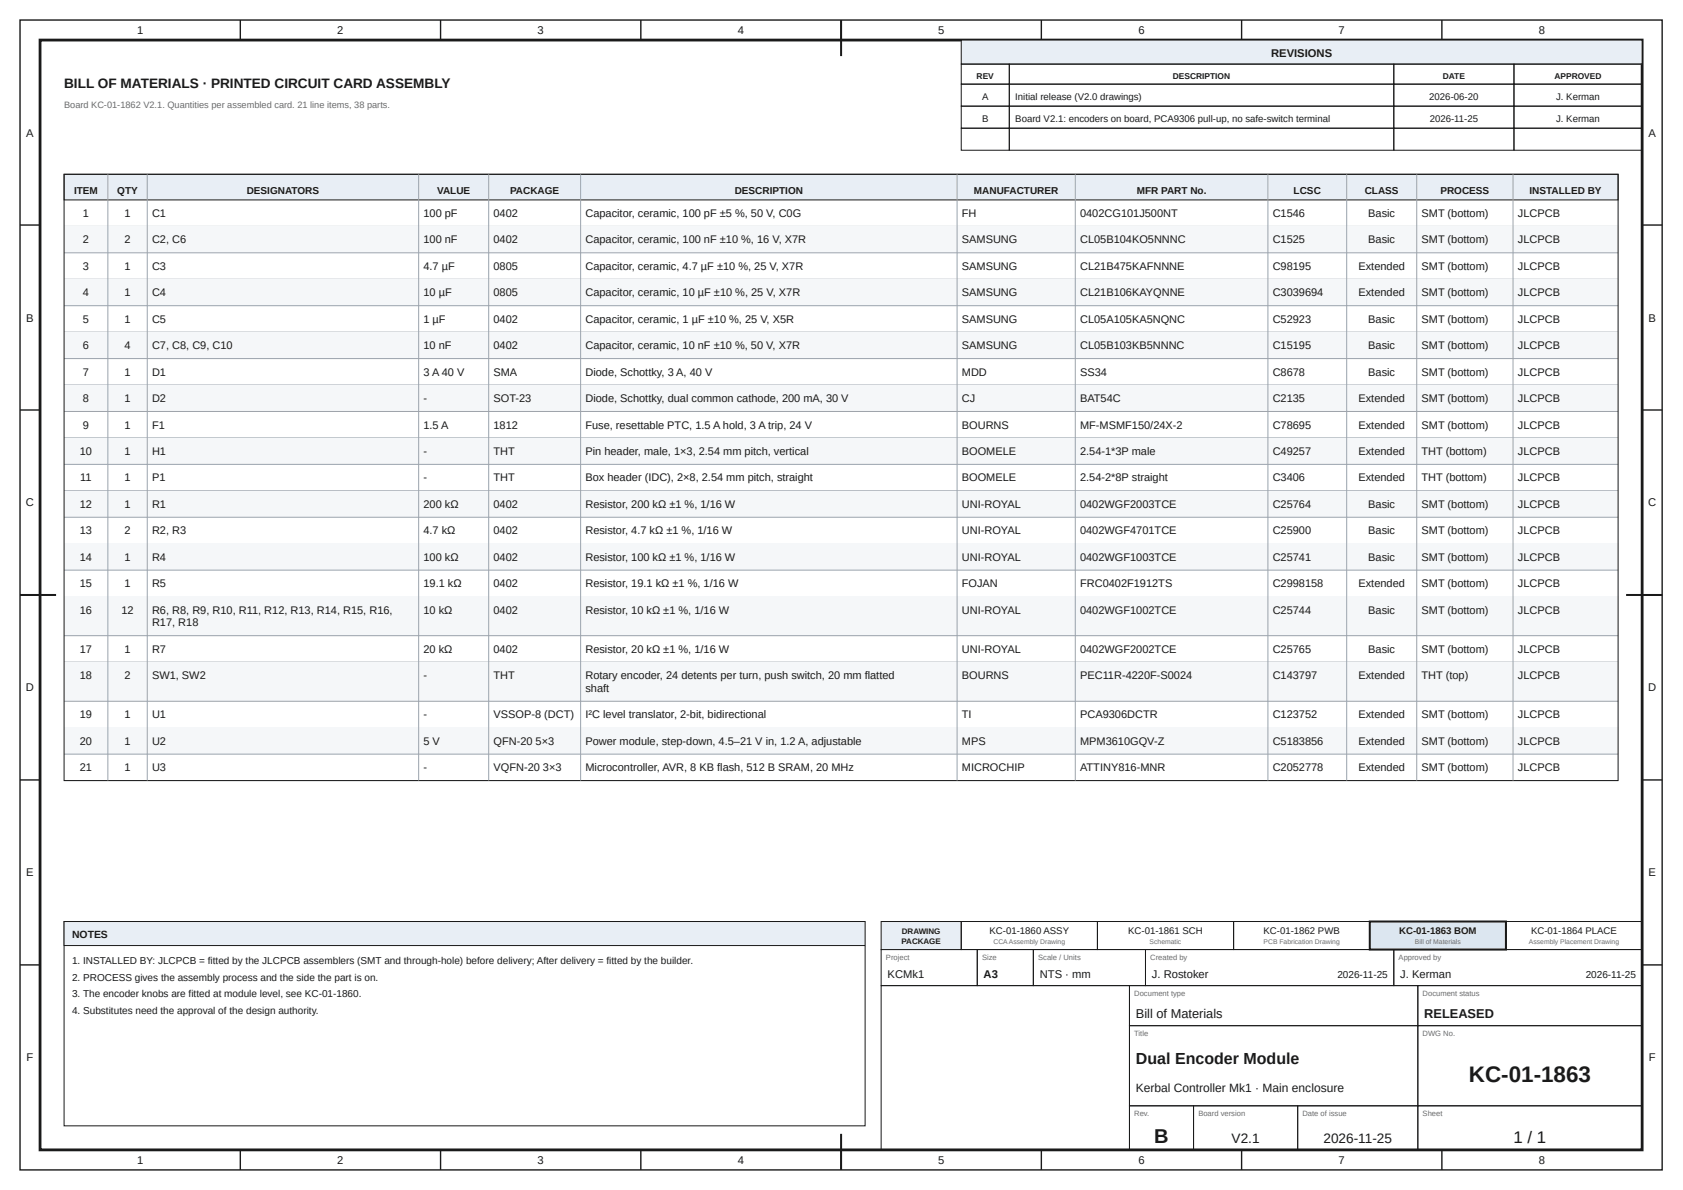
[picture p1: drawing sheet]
<svg xmlns="http://www.w3.org/2000/svg" width="420mm" height="297mm" viewBox="0 0 420 297" stroke-linecap="round" stroke-linejoin="round" font-family="sans-serif">
<defs><g id="words">
<text font-size="5.6" fill="#1a1a1a" x="366.7" y="270">KC-01-1863</text>
<text font-size="5" fill="#1a1a1a" x="288.2" y="285.2">B</text>
<text font-size="4.2" fill="#1a1a1a" x="377.9" y="285.2">1 / 1</text>
<text font-size="4" fill="#1a1a1a" x="283.6" y="265.5">Dual Encoder Module</text>
<g font-size="3.4" fill="#1a1a1a">
<text x="16" y="22">BILL OF MATERIALS · PRINTED CIRCUIT CARD ASSEMBLY</text>
<text x="307.5" y="285.2">V2.1</text>
<text x="330.4" y="285.2">2026-11-25</text>
</g>
<g font-size="3.2" fill="#1a1a1a">
<text x="283.6" y="254.2">Bill of Materials</text>
<text x="355.6" y="254.2">RELEASED</text>
</g>
<text font-size="3" fill="#1a1a1a" x="283.6" y="272.5">Kerbal Controller Mk1 · Main enclosure</text>
<g font-size="2.8" fill="#1a1a1a">
<text x="34.2" y="8.6">1</text>
<text x="84.2" y="8.6">2</text>
<text x="134.2" y="8.6">3</text>
<text x="184.2" y="8.6">4</text>
<text x="234.2" y="8.6">5</text>
<text x="284.2" y="8.6">6</text>
<text x="334.2" y="8.6">7</text>
<text x="384.2" y="8.6">8</text>
<text x="317.4" y="14.3">REVISIONS</text>
<text x="6.6" y="34.1">A</text>
<text x="411.6" y="34.1">A</text>
<text x="6.6" y="80.2">B</text>
<text x="411.6" y="80.2">B</text>
<text x="6.5" y="126.4">C</text>
<text x="411.5" y="126.4">C</text>
<text x="6.5" y="172.6">D</text>
<text x="411.5" y="172.6">D</text>
<text x="6.6" y="218.7">E</text>
<text x="411.6" y="218.7">E</text>
<text x="221.6" y="244.2">KCMk1</text>
<text x="245.6" y="244.2">A3</text>
<text x="259.6" y="244.2">NTS · mm</text>
<text x="287.6" y="244.2">J. Rostoker</text>
<text x="349.6" y="244.2">J. Kerman</text>
<text x="6.6" y="264.9">F</text>
<text x="411.6" y="264.9">F</text>
<text x="34.2" y="290.6">1</text>
<text x="84.2" y="290.6">2</text>
<text x="134.2" y="290.6">3</text>
<text x="184.2" y="290.6">4</text>
<text x="234.2" y="290.6">5</text>
<text x="284.2" y="290.6">6</text>
<text x="334.2" y="290.6">7</text>
<text x="384.2" y="290.6">8</text>
</g>
<g font-size="2.7" fill="#1a1a1a">
<text x="20.7" y="54.2">1</text>
<text x="31.1" y="54.2">1</text>
<text x="38" y="54.2">C1</text>
<text x="105.7" y="54.2">100 pF</text>
<text x="123.2" y="54.2">0402</text>
<text x="146.2" y="54.2">Capacitor, ceramic, 100 pF ±5 %, 50 V, C0G</text>
<text x="240.2" y="54.2">FH</text>
<text x="269.7" y="54.2">0402CG101J500NT</text>
<text x="317.8" y="54.2">C1546</text>
<text x="341.6" y="54.2">Basic</text>
<text x="354.9" y="54.2">SMT (bottom)</text>
<text x="379" y="54.2">JLCPCB</text>
<text x="20.7" y="60.8">2</text>
<text x="31.1" y="60.8">2</text>
<text x="38" y="60.8">C2, C6</text>
<text x="105.7" y="60.8">100 nF</text>
<text x="123.2" y="60.8">0402</text>
<text x="146.2" y="60.8">Capacitor, ceramic, 100 nF ±10 %, 16 V, X7R</text>
<text x="240.2" y="60.8">SAMSUNG</text>
<text x="269.7" y="60.8">CL05B104KO5NNNC</text>
<text x="317.8" y="60.8">C1525</text>
<text x="341.6" y="60.8">Basic</text>
<text x="354.9" y="60.8">SMT (bottom)</text>
<text x="379" y="60.8">JLCPCB</text>
<text x="20.7" y="67.4">3</text>
<text x="31.1" y="67.4">1</text>
<text x="38" y="67.4">C3</text>
<text x="105.7" y="67.4">4.7 µF</text>
<text x="123.2" y="67.4">0805</text>
<text x="146.2" y="67.4">Capacitor, ceramic, 4.7 µF ±10 %, 25 V, X7R</text>
<text x="240.2" y="67.4">SAMSUNG</text>
<text x="269.7" y="67.4">CL21B475KAFNNNE</text>
<text x="317.8" y="67.4">C98195</text>
<text x="339.2" y="67.4">Extended</text>
<text x="354.9" y="67.4">SMT (bottom)</text>
<text x="379" y="67.4">JLCPCB</text>
<text x="20.7" y="74">4</text>
<text x="31.1" y="74">1</text>
<text x="38" y="74">C4</text>
<text x="105.7" y="74">10 µF</text>
<text x="123.2" y="74">0805</text>
<text x="146.2" y="74">Capacitor, ceramic, 10 µF ±10 %, 25 V, X7R</text>
<text x="240.2" y="74">SAMSUNG</text>
<text x="269.7" y="74">CL21B106KAYQNNE</text>
<text x="317.8" y="74">C3039694</text>
<text x="339.2" y="74">Extended</text>
<text x="354.9" y="74">SMT (bottom)</text>
<text x="379" y="74">JLCPCB</text>
<text x="20.7" y="80.6">5</text>
<text x="31.1" y="80.6">1</text>
<text x="38" y="80.6">C5</text>
<text x="105.7" y="80.6">1 µF</text>
<text x="123.2" y="80.6">0402</text>
<text x="146.2" y="80.6">Capacitor, ceramic, 1 µF ±10 %, 25 V, X5R</text>
<text x="240.2" y="80.6">SAMSUNG</text>
<text x="269.7" y="80.6">CL05A105KA5NQNC</text>
<text x="317.8" y="80.6">C52923</text>
<text x="341.6" y="80.6">Basic</text>
<text x="354.9" y="80.6">SMT (bottom)</text>
<text x="379" y="80.6">JLCPCB</text>
<text x="20.7" y="87.2">6</text>
<text x="31.1" y="87.2">4</text>
<text x="38" y="87.2">C7, C8, C9, C10</text>
<text x="105.7" y="87.2">10 nF</text>
<text x="123.2" y="87.2">0402</text>
<text x="146.2" y="87.2">Capacitor, ceramic, 10 nF ±10 %, 50 V, X7R</text>
<text x="240.2" y="87.2">SAMSUNG</text>
<text x="269.7" y="87.2">CL05B103KB5NNNC</text>
<text x="317.8" y="87.2">C15195</text>
<text x="341.6" y="87.2">Basic</text>
<text x="354.9" y="87.2">SMT (bottom)</text>
<text x="379" y="87.2">JLCPCB</text>
<text x="20.7" y="93.8">7</text>
<text x="31.1" y="93.8">1</text>
<text x="38" y="93.8">D1</text>
<text x="105.7" y="93.8">3 A 40 V</text>
<text x="123.2" y="93.8">SMA</text>
<text x="146.2" y="93.8">Diode, Schottky, 3 A, 40 V</text>
<text x="240.2" y="93.8">MDD</text>
<text x="269.7" y="93.8">SS34</text>
<text x="317.8" y="93.8">C8678</text>
<text x="341.6" y="93.8">Basic</text>
<text x="354.9" y="93.8">SMT (bottom)</text>
<text x="379" y="93.8">JLCPCB</text>
<text x="20.7" y="100.4">8</text>
<text x="31.1" y="100.4">1</text>
<text x="38" y="100.4">D2</text>
<text x="105.7" y="100.4">-</text>
<text x="123.2" y="100.4">SOT-23</text>
<text x="146.2" y="100.4">Diode, Schottky, dual common cathode, 200 mA, 30 V</text>
<text x="240.2" y="100.4">CJ</text>
<text x="269.7" y="100.4">BAT54C</text>
<text x="317.8" y="100.4">C2135</text>
<text x="339.2" y="100.4">Extended</text>
<text x="354.9" y="100.4">SMT (bottom)</text>
<text x="379" y="100.4">JLCPCB</text>
<text x="20.7" y="107">9</text>
<text x="31.1" y="107">1</text>
<text x="38" y="107">F1</text>
<text x="105.7" y="107">1.5 A</text>
<text x="123.2" y="107">1812</text>
<text x="146.2" y="107">Fuse, resettable PTC, 1.5 A hold, 3 A trip, 24 V</text>
<text x="240.2" y="107">BOURNS</text>
<text x="269.7" y="107">MF-MSMF150/24X-2</text>
<text x="317.8" y="107">C78695</text>
<text x="339.2" y="107">Extended</text>
<text x="354.9" y="107">SMT (bottom)</text>
<text x="379" y="107">JLCPCB</text>
<text x="19.9" y="113.6">10</text>
<text x="31.1" y="113.6">1</text>
<text x="38" y="113.6">H1</text>
<text x="105.7" y="113.6">-</text>
<text x="123.2" y="113.6">THT</text>
<text x="146.2" y="113.6">Pin header, male, 1×3, 2.54 mm pitch, vertical</text>
<text x="240.2" y="113.6">BOOMELE</text>
<text x="269.7" y="113.6">2.54-1*3P male</text>
<text x="317.8" y="113.6">C49257</text>
<text x="339.2" y="113.6">Extended</text>
<text x="354.9" y="113.6">THT (bottom)</text>
<text x="379" y="113.6">JLCPCB</text>
<text x="20" y="120.2">11</text>
<text x="31.1" y="120.2">1</text>
<text x="38" y="120.2">P1</text>
<text x="105.7" y="120.2">-</text>
<text x="123.2" y="120.2">THT</text>
<text x="146.2" y="120.2">Box header (IDC), 2×8, 2.54 mm pitch, straight</text>
<text x="240.2" y="120.2">BOOMELE</text>
<text x="269.7" y="120.2">2.54-2*8P straight</text>
<text x="317.8" y="120.2">C3406</text>
<text x="339.2" y="120.2">Extended</text>
<text x="354.9" y="120.2">THT (bottom)</text>
<text x="379" y="120.2">JLCPCB</text>
<text x="19.9" y="126.8">12</text>
<text x="31.1" y="126.8">1</text>
<text x="38" y="126.8">R1</text>
<text x="105.7" y="126.8">200 kΩ</text>
<text x="123.2" y="126.8">0402</text>
<text x="146.2" y="126.8">Resistor, 200 kΩ ±1 %, 1/16 W</text>
<text x="240.2" y="126.8">UNI-ROYAL</text>
<text x="269.7" y="126.8">0402WGF2003TCE</text>
<text x="317.8" y="126.8">C25764</text>
<text x="341.6" y="126.8">Basic</text>
<text x="354.9" y="126.8">SMT (bottom)</text>
<text x="379" y="126.8">JLCPCB</text>
<text x="19.9" y="133.4">13</text>
<text x="31.1" y="133.4">2</text>
<text x="38" y="133.4">R2, R3</text>
<text x="105.7" y="133.4">4.7 kΩ</text>
<text x="123.2" y="133.4">0402</text>
<text x="146.2" y="133.4">Resistor, 4.7 kΩ ±1 %, 1/16 W</text>
<text x="240.2" y="133.4">UNI-ROYAL</text>
<text x="269.7" y="133.4">0402WGF4701TCE</text>
<text x="317.8" y="133.4">C25900</text>
<text x="341.6" y="133.4">Basic</text>
<text x="354.9" y="133.4">SMT (bottom)</text>
<text x="379" y="133.4">JLCPCB</text>
<text x="19.9" y="140">14</text>
<text x="31.1" y="140">1</text>
<text x="38" y="140">R4</text>
<text x="105.7" y="140">100 kΩ</text>
<text x="123.2" y="140">0402</text>
<text x="146.2" y="140">Resistor, 100 kΩ ±1 %, 1/16 W</text>
<text x="240.2" y="140">UNI-ROYAL</text>
<text x="269.7" y="140">0402WGF1003TCE</text>
<text x="317.8" y="140">C25741</text>
<text x="341.6" y="140">Basic</text>
<text x="354.9" y="140">SMT (bottom)</text>
<text x="379" y="140">JLCPCB</text>
<text x="19.9" y="146.6">15</text>
<text x="31.1" y="146.6">1</text>
<text x="38" y="146.6">R5</text>
<text x="105.7" y="146.6">19.1 kΩ</text>
<text x="123.2" y="146.6">0402</text>
<text x="146.2" y="146.6">Resistor, 19.1 kΩ ±1 %, 1/16 W</text>
<text x="240.2" y="146.6">FOJAN</text>
<text x="269.7" y="146.6">FRC0402F1912TS</text>
<text x="317.8" y="146.6">C2998158</text>
<text x="339.2" y="146.6">Extended</text>
<text x="354.9" y="146.6">SMT (bottom)</text>
<text x="379" y="146.6">JLCPCB</text>
<text x="19.9" y="153.2">16</text>
<text x="30.3" y="153.2">12</text>
<text x="38" y="153.2">R6, R8, R9, R10, R11, R12, R13, R14, R15, R16,</text>
<text x="105.7" y="153.2">10 kΩ</text>
<text x="123.2" y="153.2">0402</text>
<text x="146.2" y="153.2">Resistor, 10 kΩ ±1 %, 1/16 W</text>
<text x="240.2" y="153.2">UNI-ROYAL</text>
<text x="269.7" y="153.2">0402WGF1002TCE</text>
<text x="317.8" y="153.2">C25744</text>
<text x="341.6" y="153.2">Basic</text>
<text x="354.9" y="153.2">SMT (bottom)</text>
<text x="379" y="153.2">JLCPCB</text>
<text x="38" y="156.3">R17, R18</text>
<text x="19.9" y="162.9">17</text>
<text x="31.1" y="162.9">1</text>
<text x="38" y="162.9">R7</text>
<text x="105.7" y="162.9">20 kΩ</text>
<text x="123.2" y="162.9">0402</text>
<text x="146.2" y="162.9">Resistor, 20 kΩ ±1 %, 1/16 W</text>
<text x="240.2" y="162.9">UNI-ROYAL</text>
<text x="269.7" y="162.9">0402WGF2002TCE</text>
<text x="317.8" y="162.9">C25765</text>
<text x="341.6" y="162.9">Basic</text>
<text x="354.9" y="162.9">SMT (bottom)</text>
<text x="379" y="162.9">JLCPCB</text>
<text x="19.9" y="169.5">18</text>
<text x="31.1" y="169.5">2</text>
<text x="38" y="169.5">SW1, SW2</text>
<text x="105.7" y="169.5">-</text>
<text x="123.2" y="169.5">THT</text>
<text x="146.2" y="169.5">Rotary encoder, 24 detents per turn, push switch, 20 mm flatted</text>
<text x="146.2" y="172.7">shaft</text>
<text x="240.2" y="169.5">BOURNS</text>
<text x="269.7" y="169.5">PEC11R-4220F-S0024</text>
<text x="317.8" y="169.5">C143797</text>
<text x="339.2" y="169.5">Extended</text>
<text x="354.9" y="169.5">THT (top)</text>
<text x="379" y="169.5">JLCPCB</text>
<text x="19.9" y="179.3">19</text>
<text x="31.1" y="179.3">1</text>
<text x="38" y="179.3">U1</text>
<text x="105.7" y="179.3">-</text>
<text x="123.2" y="179.3">VSSOP-8 (DCT)</text>
<text x="146.2" y="179.3">I²C level translator, 2-bit, bidirectional</text>
<text x="240.2" y="179.3">TI</text>
<text x="269.7" y="179.3">PCA9306DCTR</text>
<text x="317.8" y="179.3">C123752</text>
<text x="339.2" y="179.3">Extended</text>
<text x="354.9" y="179.3">SMT (bottom)</text>
<text x="379" y="179.3">JLCPCB</text>
<text x="19.9" y="185.9">20</text>
<text x="31.1" y="185.9">1</text>
<text x="38" y="185.9">U2</text>
<text x="105.7" y="185.9">5 V</text>
<text x="123.2" y="185.9">QFN-20</text>
<text x="133.7" y="185.9">5×3</text>
<text x="146.2" y="185.9">Power module, step-down, 4.5–21 V in, 1.2 A, adjustable</text>
<text x="240.2" y="185.9">MPS</text>
<text x="269.7" y="185.9">MPM3610GQV-Z</text>
<text x="317.8" y="185.9">C5183856</text>
<text x="339.2" y="185.9">Extended</text>
<text x="354.9" y="185.9">SMT (bottom)</text>
<text x="379" y="185.9">JLCPCB</text>
<text x="19.9" y="192.5">21</text>
<text x="31.1" y="192.5">1</text>
<text x="38" y="192.5">U3</text>
<text x="105.7" y="192.5">-</text>
<text x="123.2" y="192.5">VQFN-20</text>
<text x="135.6" y="192.5">3×3</text>
<text x="146.2" y="192.5">Microcontroller, AVR, 8 KB flash, 512 B SRAM, 20 MHz</text>
<text x="240.2" y="192.5">MICROCHIP</text>
<text x="269.7" y="192.5">ATTINY816-MNR</text>
<text x="317.8" y="192.5">C2052778</text>
<text x="339.2" y="192.5">Extended</text>
<text x="354.9" y="192.5">SMT (bottom)</text>
<text x="379" y="192.5">JLCPCB</text>
</g>
<text font-size="2.6" fill="#1a1a1a" x="18" y="234.2">NOTES</text>
<g font-size="2.5" fill="#1a1a1a">
<text x="18.5" y="48.3">ITEM</text>
<text x="29.3" y="48.3">QTY</text>
<text x="61.6" y="48.3">DESIGNATORS</text>
<text x="109.1" y="48.3">VALUE</text>
<text x="127.3" y="48.3">PACKAGE</text>
<text x="183.4" y="48.3">DESCRIPTION</text>
<text x="243.2" y="48.3">MANUFACTURER</text>
<text x="283.8" y="48.3">MFR PART No.</text>
<text x="323" y="48.3">LCSC</text>
<text x="340.7" y="48.3">CLASS</text>
<text x="359.6" y="48.3">PROCESS</text>
<text x="381.9" y="48.3">INSTALLED BY</text>
<text x="18" y="240.5">1. INSTALLED BY: JLCPCB = fitted by the JLCPCB assemblers (SMT and through-hole) before delivery; After delivery = fitted by the builder.</text>
<text x="18" y="244.7">2. PROCESS gives the assembly process and the side the part is on.</text>
<text x="333.9" y="244.2">2026-11-25</text>
<text x="395.9" y="244.2">2026-11-25</text>
<text x="18" y="248.9">3. The encoder knobs are fitted at module level, see KC-01-1860.</text>
<text x="18" y="253.2">4. Substitutes need the approval of the design authority.</text>
</g>
<g font-size="2.4" fill="#1a1a1a">
<text x="245.2" y="24.9">A</text>
<text x="253.5" y="24.9">Initial release (V2.0 drawings)</text>
<text x="356.9" y="24.9">2026-06-20</text>
<text x="388.5" y="24.9">J. Kerman</text>
<text x="245.2" y="30.4">B</text>
<text x="253.5" y="30.4">Board V2.1: encoders on board, PCA9306 pull-up, no safe-switch terminal</text>
<text x="357" y="30.4">2026-11-25</text>
<text x="388.5" y="30.4">J. Kerman</text>
<text x="247.1" y="233">KC-01-1860 ASSY</text>
<text x="281.7" y="233">KC-01-1861 SCH</text>
<text x="315.5" y="233">KC-01-1862 PWB</text>
<text x="349.3" y="233">KC-01-1863 BOM</text>
<text x="382.3" y="233">KC-01-1864 PLACE</text>
</g>
<text font-size="2.3" fill="#6b6b6b" x="16" y="27">Board KC-01-1862 V2.1. Quantities per assembled card. 21 line items, 38 parts.</text>
<g font-size="2.1" fill="#1a1a1a">
<text x="243.8" y="19.6">REV</text>
<text x="292.8" y="19.6">DESCRIPTION</text>
<text x="360.2" y="19.6">DATE</text>
<text x="388.1" y="19.6">APPROVED</text>
</g>
<g font-size="2" fill="#1a1a1a">
<text x="225.2" y="233">DRAWING</text>
<text x="225.1" y="235.6">PACKAGE</text>
</g>
<g font-size="1.9" fill="#6b6b6b">
<text x="221.2" y="239.6">Project</text>
<text x="245.2" y="239.6">Size</text>
<text x="259.2" y="239.6">Scale / Units</text>
<text x="287.2" y="239.6">Created by</text>
<text x="349.2" y="239.6">Approved by</text>
<text x="283.2" y="248.6">Document type</text>
<text x="355.2" y="248.6">Document status</text>
<text x="283.2" y="258.6">Title</text>
<text x="355.2" y="258.6">DWG No.</text>
<text x="283.2" y="278.6">Rev.</text>
<text x="299.2" y="278.6">Board version</text>
<text x="325.2" y="278.6">Date of issue</text>
<text x="355.2" y="278.6">Sheet</text>
</g>
<g font-size="1.7" fill="#6b6b6b">
<text x="248" y="235.7">CCAAssembly Drawing</text>
<text x="287" y="235.7">Schematic</text>
<text x="315.5" y="235.7">PCB Fabrication Drawing</text>
<text x="353.2" y="235.7">Bill of Materials</text>
<text x="381.7" y="235.7">Assembly Placement Drawing</text>
</g>
</g></defs>
<g fill="none" stroke="#1a1a1a" stroke-width=".35">
<path d="M5 5h410v287h-410zM60 5v5M110 5v5M160 5v5M210 5v5M260 5v5M310 5v5M360 5v5M5 56.2h5M410 56.2h5M5 102.3h5M410 102.3h5"/>
<path d="M5 148.5h5M410 148.5h5M5 194.7h5M410 194.7h5M5 240.8h5M410 240.8h5M60 287v5M110 287v5M160 287v5M210 287v5M260 287v5M310 287v5"/>
<path d="M360 287v5"/>
</g>
<path d="M10 10h400v277h-400z" fill="none" stroke="#1a1a1a" stroke-width=".7" stroke-linecap="butt"/>
<path d="M210 5v9M5 148.5h9M406 148.5h9M210 283v9" fill="none" stroke="#1a1a1a" stroke-width=".5"/>
<path d="M240 10h170v6h-170z" fill="#e8eef5"/>
<g fill="none" stroke="#1a1a1a" stroke-width=".25">
<path d="M240 10h170v6h-170zM240 16h12v5h-12zM252 16h96v5h-96zM348 16h30v5h-30zM378 16h32v5h-32zM240 21h12v5.5h-12zM240 26.5h12v5.5h-12zM240 32h12v5.5h-12zM252 21h96v5.5h-96zM252 26.5h96v5.5h-96zM252 32h96v5.5h-96zM348 21h30v5.5h-30z"/>
<path d="M348 26.5h30v5.5h-30zM348 32h30v5.5h-30zM378 21h32v5.5h-32zM378 26.5h32v5.5h-32zM378 32h32v5.5h-32zM220 237h24v9h-24zM244 237h14v9h-14zM258 237h28v9h-28zM286 237h62v9h-62zM348 237h62v9h-62zM220 246h62v41h-62zM282 246h72v10h-72z"/>
<path d="M282 256h72v20h-72zM354 246h56v10h-56zM354 256h56v20h-56zM282 276h16v11h-16zM298 276h26v11h-26zM324 276h30v11h-30zM354 276h56v11h-56z"/>
</g>
<path d="M220 230h20v7h-20z" fill="#e8eef5"/>
<path d="M220 230h20v7h-20zM240 230h34v7h-34zM274 230h34v7h-34zM308 230h34v7h-34z" fill="none" stroke="#1a1a1a" stroke-width=".25"/>
<path d="M342 230h34v7h-34z" fill="#d9e6f2"/>
<path d="M342 230h34v7h-34z" fill="none" stroke="#1a1a1a" stroke-width=".5"/>
<path d="M376 230h34v7h-34z" fill="none" stroke="#1a1a1a" stroke-width=".25"/>
<path d="M16 43.5h388v6.4h-388z" fill="#e8eef5"/>
<path d="M16 43.5h388v6.4h-388z" fill="none" stroke="#1a1a1a" stroke-width=".25"/>
<path d="M16 56.5h388" fill="none" stroke="#9aa3ad" stroke-width=".25"/>
<path d="M16 56.5h388v6.6h-388z" fill="#f5f7f9"/>
<path d="M16 63.1h388M16 69.7h388" fill="none" stroke="#9aa3ad" stroke-width=".25"/>
<path d="M16 69.7h388v6.6h-388z" fill="#f5f7f9"/>
<path d="M16 76.3h388M16 82.9h388" fill="none" stroke="#9aa3ad" stroke-width=".25"/>
<path d="M16 82.9h388v6.6h-388z" fill="#f5f7f9"/>
<path d="M16 89.5h388M16 96.1h388" fill="none" stroke="#9aa3ad" stroke-width=".25"/>
<path d="M16 96.1h388v6.6h-388z" fill="#f5f7f9"/>
<path d="M16 102.7h388M16 109.3h388" fill="none" stroke="#9aa3ad" stroke-width=".25"/>
<path d="M16 109.3h388v6.6h-388z" fill="#f5f7f9"/>
<path d="M16 115.9h388M16 122.5h388" fill="none" stroke="#9aa3ad" stroke-width=".25"/>
<path d="M16 122.5h388v6.6h-388z" fill="#f5f7f9"/>
<path d="M16 129.1h388M16 135.7h388" fill="none" stroke="#9aa3ad" stroke-width=".25"/>
<path d="M16 135.7h388v6.6h-388z" fill="#f5f7f9"/>
<path d="M16 142.3h388M16 148.9h388" fill="none" stroke="#9aa3ad" stroke-width=".25"/>
<path d="M16 148.9h388v9.8h-388z" fill="#f5f7f9"/>
<path d="M16 158.7h388M16 165.3h388" fill="none" stroke="#9aa3ad" stroke-width=".25"/>
<path d="M16 165.3h388v9.7h-388z" fill="#f5f7f9"/>
<path d="M16 175h388M16 181.6h388" fill="none" stroke="#9aa3ad" stroke-width=".25"/>
<path d="M16 181.6h388v6.6h-388z" fill="#f5f7f9"/>
<g fill="none" stroke="#9aa3ad" stroke-width=".25">
<path d="M26.9 43.5v151.3M36.8 43.5v151.3M104.5 43.5v151.3M122 43.5v151.3M145 43.5v151.3M239 43.5v151.3M268.5 43.5v151.3M316.6 43.5v151.3M336.2 43.5v151.3M353.7 43.5v151.3M377.8 43.5v151.3M16 188.2h388"/>
<path d="M16 194.8h388"/>
</g>
<path d="M16 43.5h388v151.3h-388zM16 230h200v51h-200z" fill="none" stroke="#1a1a1a" stroke-width=".25"/>
<path d="M16 230h200v6h-200z" fill="#e8eef5"/>
<path d="M16 230h200v6h-200z" fill="none" stroke="#1a1a1a" stroke-width=".25"/>
<use href="#words"/>
</svg>
